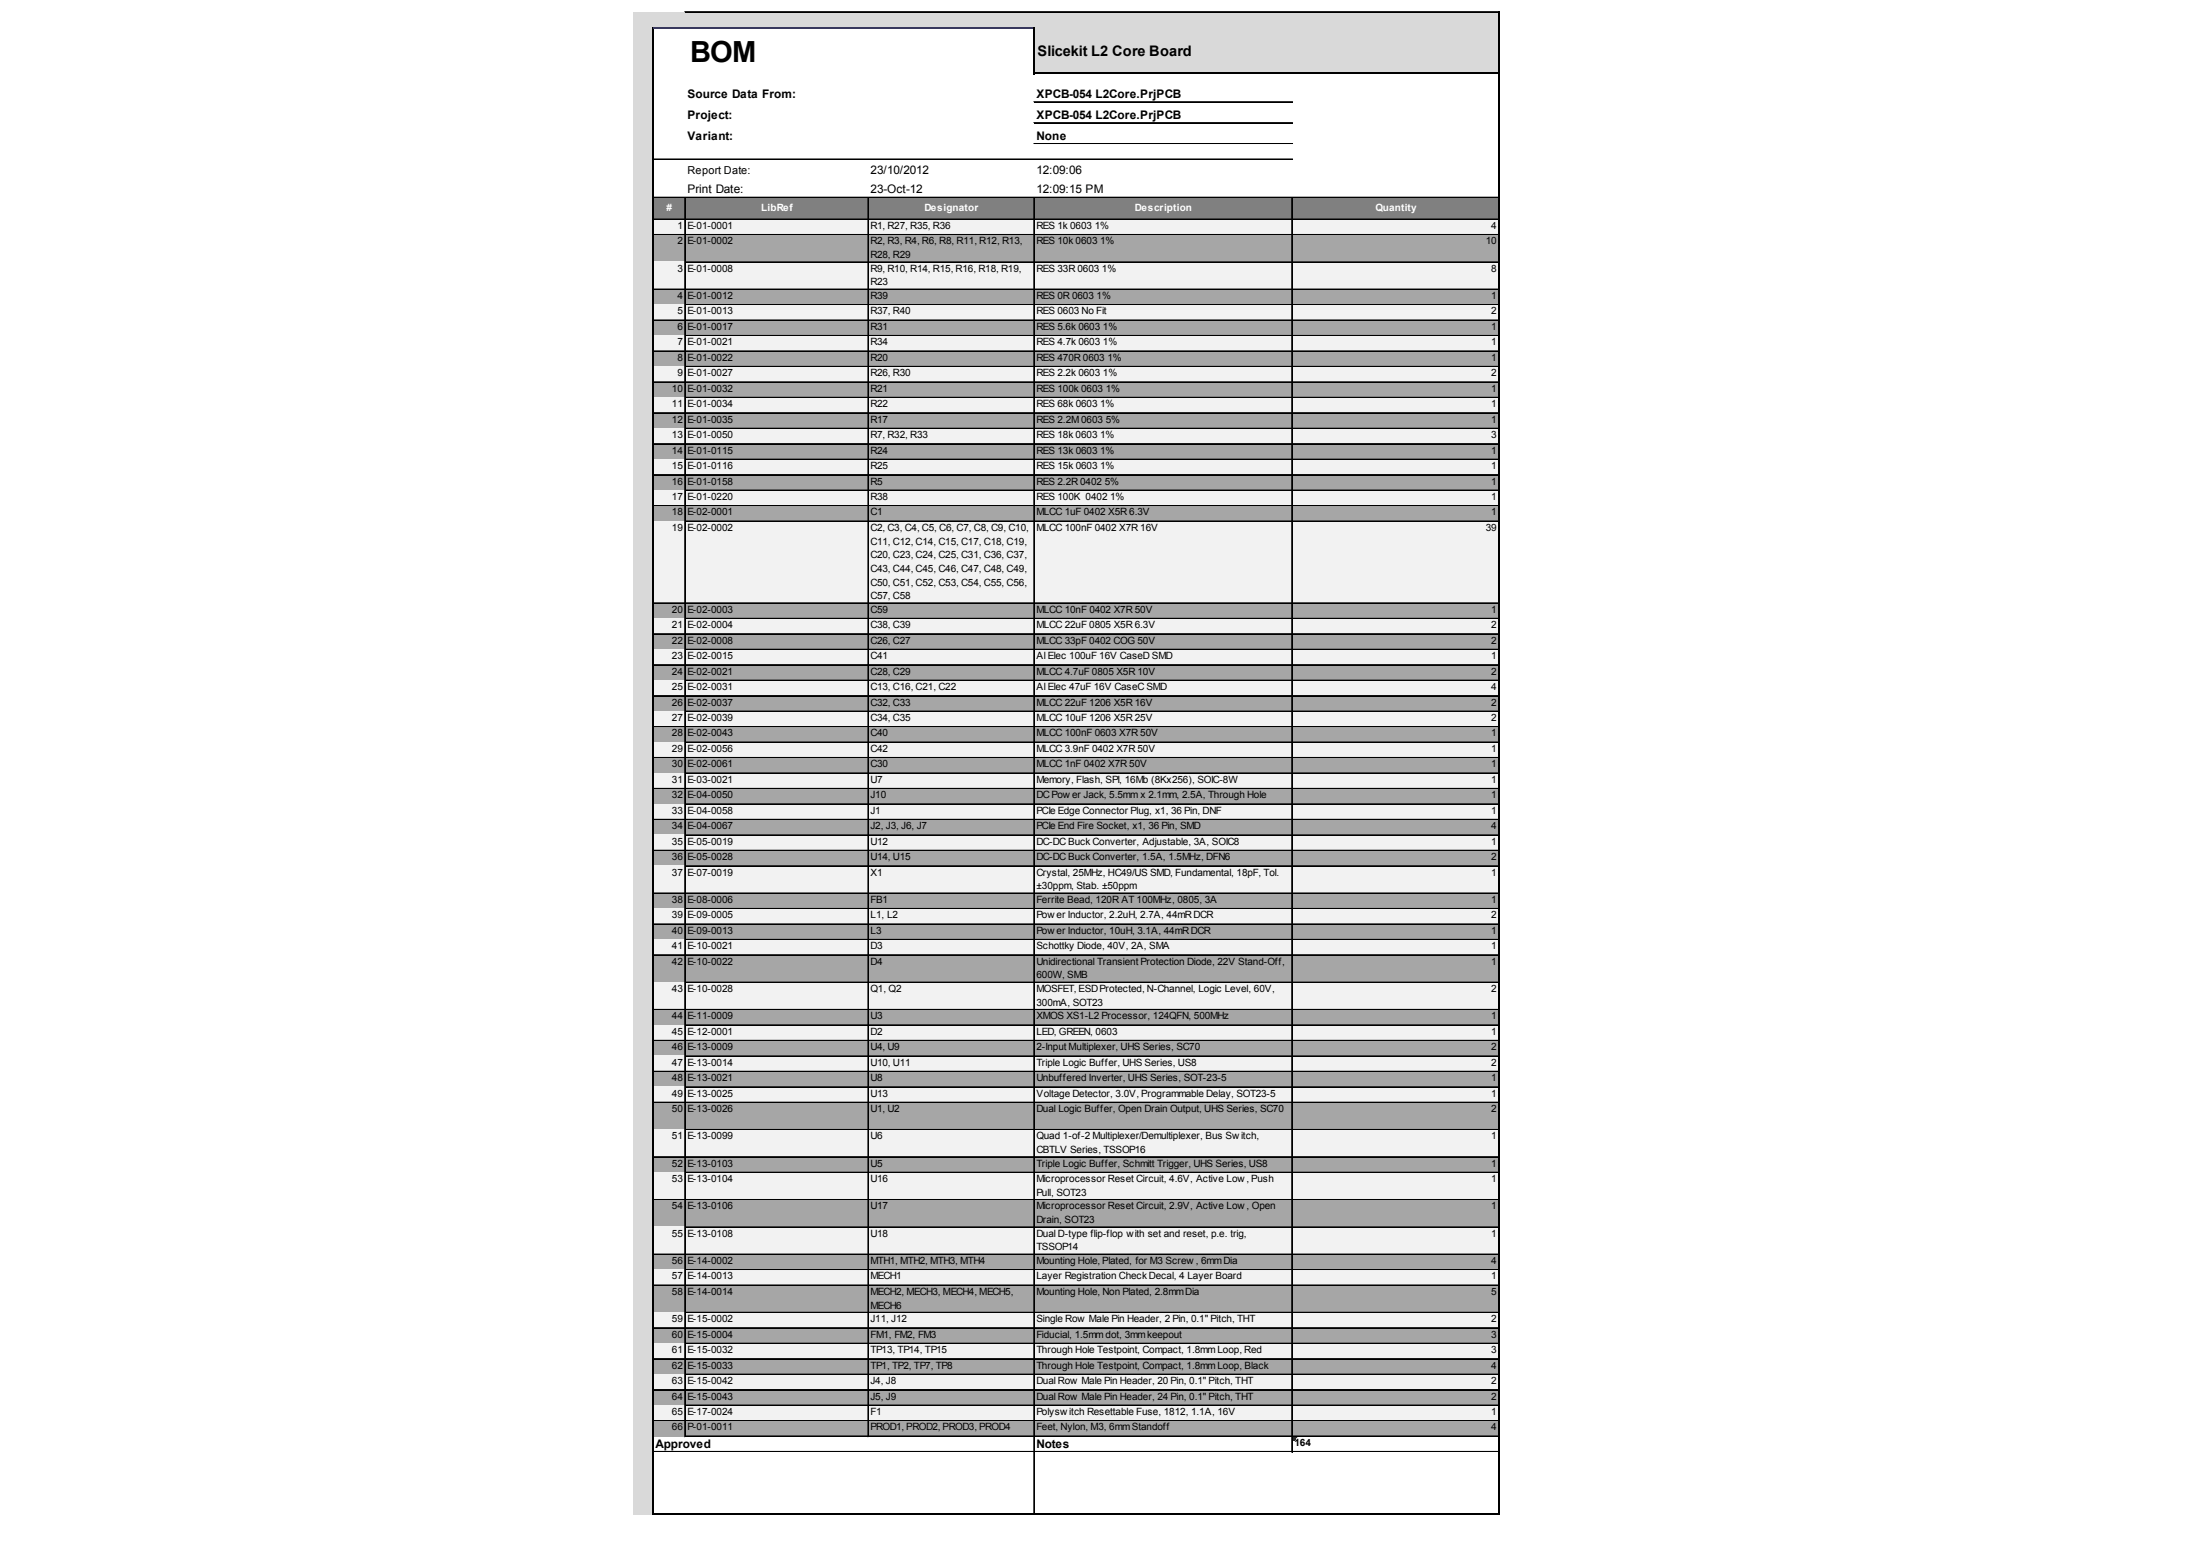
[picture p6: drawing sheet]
<svg xmlns="http://www.w3.org/2000/svg" width="287mm" height="202mm" viewBox="0 0 287 202" stroke-linecap="round" stroke-linejoin="round" font-family="sans-serif">
<defs><g id="words">
<text font-size="3.8" x="90" y="8">BOM</text>
<text font-size="1.9" x="135.3" y="7.3">Slicekit L2 Core Board</text>
<g font-size="1.5">
<text x="89.7" y="12.8">Source Data From:</text>
<text x="89.7" y="15.5">Project:</text>
<text x="135.2" y="12.8">XPCB-054 L2Core.PrjPCB</text>
<text x="135.2" y="15.5">XPCB-054 L2Core.PrjPCB</text>
<text x="89.7" y="18.2">Variant:</text>
<text x="113.6" y="22.7">23/10/2012</text>
<text x="135.2" y="18.2">None</text>
<text x="135.2" y="22.7">12:09:06</text>
<text x="89.7" y="25.2">Print Date:</text>
<text x="113.6" y="25.2">23-Oct-12</text>
<text x="135.2" y="25.2">12:09:15 PM</text>
<text x="85.5" y="188.8">Approved</text>
<text x="135.2" y="188.8">Notes</text>
</g>
<text font-size="1.4" x="89.7" y="22.7">Report Date:</text>
<g font-size="1.3" fill="#fff">
<text x="86.9" y="27.5">#</text>
<text x="99.3" y="27.5">LibRef</text>
<text x="120.6" y="27.5">Designator</text>
<text x="148" y="27.5">Description</text>
<text x="179.4" y="27.5">Quantity</text>
</g>
<g font-size="1.3">
<text x="88.4" y="29.9">1</text>
<text x="89.7" y="29.9">E-01-0001</text>
<text x="113.6" y="29.9">R1, R27, R35, R36</text>
<text x="135.2" y="29.9">RES 1k 0603</text>
<text x="142.8" y="29.9">1%</text>
<text x="194.5" y="29.9">4</text>
<text x="88.4" y="31.9">2</text>
<text x="88.4" y="35.4">3</text>
<text x="89.7" y="31.9">E-01-0002</text>
<text x="89.7" y="35.4">E-01-0008</text>
<text x="113.6" y="31.9">R2, R3, R4, R6, R8, R11, R12, R13,</text>
<text x="113.6" y="33.7">R28, R29</text>
<text x="113.6" y="35.4">R9, R10, R14, R15, R16, R18, R19,</text>
<text x="135.2" y="31.9">RES 10k 0603</text>
<text x="135.2" y="35.4">RES 33R 0603</text>
<text x="143.5" y="31.9">1%</text>
<text x="143.7" y="35.4">1%</text>
<text x="193.8" y="31.9">10</text>
<text x="194.5" y="35.4">8</text>
<text x="88.4" y="39">4</text>
<text x="88.4" y="41">5</text>
<text x="89.7" y="39">E-01-0012</text>
<text x="89.7" y="41">E-01-0013</text>
<text x="113.6" y="37.2">R23</text>
<text x="113.6" y="39">R39</text>
<text x="113.6" y="41">R37, R40</text>
<text x="135.2" y="39">RES 0R 0603</text>
<text x="135.2" y="41">RES 0603 No Fit</text>
<text x="143" y="39">1%</text>
<text x="194.5" y="39">1</text>
<text x="194.5" y="41">2</text>
<text x="88.4" y="43">6</text>
<text x="88.4" y="45">7</text>
<text x="88.4" y="47.1">8</text>
<text x="89.7" y="43">E-01-0017</text>
<text x="89.7" y="45">E-01-0021</text>
<text x="89.7" y="47.1">E-01-0022</text>
<text x="113.6" y="43">R31</text>
<text x="113.6" y="45">R34</text>
<text x="113.6" y="47.1">R20</text>
<text x="135.2" y="43">RES 5.6k 0603</text>
<text x="135.2" y="45">RES 4.7k 0603</text>
<text x="135.2" y="47.1">RES 470R 0603</text>
<text x="143.8" y="43">1%</text>
<text x="143.9" y="45">1%</text>
<text x="144.5" y="47.1">1%</text>
<text x="194.5" y="43">1</text>
<text x="194.5" y="45">1</text>
<text x="194.5" y="47.1">1</text>
<text x="87.6" y="51.1">10</text>
<text x="87.6" y="53.1">11</text>
<text x="88.4" y="49.1">9</text>
<text x="89.7" y="49.1">E-01-0027</text>
<text x="89.7" y="51.1">E-01-0032</text>
<text x="89.7" y="53.1">E-01-0034</text>
<text x="113.6" y="49.1">R26, R30</text>
<text x="113.6" y="51.1">R21</text>
<text x="113.6" y="53.1">R22</text>
<text x="135.2" y="49.1">RES 2.2k 0603</text>
<text x="135.2" y="51.1">RES 100k 0603</text>
<text x="135.2" y="53.1">RES 68k 0603</text>
<text x="143.5" y="53.1">1%</text>
<text x="143.8" y="49.1">1%</text>
<text x="144.2" y="51.1">1%</text>
<text x="194.5" y="49.1">2</text>
<text x="194.5" y="51.1">1</text>
<text x="194.5" y="53.1">1</text>
<text x="87.6" y="55.1">12</text>
<text x="87.6" y="57.1">13</text>
<text x="87.6" y="59.2">14</text>
<text x="89.7" y="55.1">E-01-0035</text>
<text x="89.7" y="57.1">E-01-0050</text>
<text x="89.7" y="59.2">E-01-0115</text>
<text x="113.6" y="55.1">R17</text>
<text x="113.6" y="57.1">R7, R32, R33</text>
<text x="113.6" y="59.2">R24</text>
<text x="135.2" y="55.1">RES 2.2M 0603</text>
<text x="135.2" y="57.1">RES 18k 0603</text>
<text x="135.2" y="59.2">RES 13k 0603</text>
<text x="143.5" y="57.1">1%</text>
<text x="143.5" y="59.2">1%</text>
<text x="144.2" y="55.1">5%</text>
<text x="194.5" y="55.1">1</text>
<text x="194.5" y="57.1">3</text>
<text x="194.5" y="59.2">1</text>
<text x="87.6" y="61.2">15</text>
<text x="87.6" y="63.2">16</text>
<text x="87.6" y="65.2">17</text>
<text x="89.7" y="61.2">E-01-0116</text>
<text x="89.7" y="63.2">E-01-0158</text>
<text x="89.7" y="65.2">E-01-0220</text>
<text x="113.6" y="61.2">R25</text>
<text x="113.6" y="63.2">R5</text>
<text x="113.6" y="65.2">R38</text>
<text x="135.2" y="61.2">RES 15k 0603</text>
<text x="135.2" y="63.2">RES 2.2R 0402</text>
<text x="135.2" y="65.2">RES 100K 0402</text>
<text x="143.5" y="61.2">1%</text>
<text x="144.1" y="63.2">5%</text>
<text x="144.8" y="65.2">1%</text>
<text x="194.5" y="61.2">1</text>
<text x="194.5" y="63.2">1</text>
<text x="194.5" y="65.2">1</text>
<text x="87.6" y="67.2">18</text>
<text x="87.6" y="69.2">19</text>
<text x="89.7" y="67.2">E-02-0001</text>
<text x="89.7" y="69.2">E-02-0002</text>
<text x="113.6" y="67.2">C1</text>
<text x="113.6" y="69.2">C2, C3, C4, C5, C6, C7, C8, C9, C10,</text>
<text x="113.6" y="71">C11, C12, C14, C15, C17, C18, C19,</text>
<text x="135.2" y="67.2">MLCC 1uF 0402 X5R 6.3V</text>
<text x="135.2" y="69.2">MLCC 100nF 0402 X7R 16V</text>
<text x="193.8" y="69.2">39</text>
<text x="194.5" y="67.2">1</text>
<text x="113.6" y="72.8">C20, C23, C24, C25, C31, C36, C37,</text>
<text x="113.6" y="74.6">C43, C44, C45, C46, C47, C48, C49,</text>
<text x="113.6" y="76.4">C50, C51, C52, C53, C54, C55, C56,</text>
<text x="87.6" y="79.9">20</text>
<text x="87.6" y="81.9">21</text>
<text x="87.6" y="84">22</text>
<text x="89.7" y="79.9">E-02-0003</text>
<text x="89.7" y="81.9">E-02-0004</text>
<text x="89.7" y="84">E-02-0008</text>
<text x="113.6" y="78.1">C57, C58</text>
<text x="113.6" y="79.9">C59</text>
<text x="113.6" y="81.9">C38, C39</text>
<text x="113.6" y="84">C26, C27</text>
<text x="135.2" y="79.9">MLCC 10nF 0402 X7R 50V</text>
<text x="135.2" y="81.9">MLCC 22uF 0805 X5R 6.3V</text>
<text x="135.2" y="84">MLCC 33pF 0402 COG 50V</text>
<text x="194.5" y="79.9">1</text>
<text x="194.5" y="81.9">2</text>
<text x="194.5" y="84">2</text>
<text x="87.6" y="86">23</text>
<text x="87.6" y="88">24</text>
<text x="87.6" y="90">25</text>
<text x="89.7" y="86">E-02-0015</text>
<text x="89.7" y="88">E-02-0021</text>
<text x="89.7" y="90">E-02-0031</text>
<text x="113.6" y="86">C41</text>
<text x="113.6" y="88">C28, C29</text>
<text x="113.6" y="90">C13, C16, C21, C22</text>
<text x="135.2" y="86">Al Elec 100uF 16V CaseD SMD</text>
<text x="135.2" y="88">MLCC 4.7uF 0805 X5R 10V</text>
<text x="135.2" y="90">Al Elec 47uF 16V CaseC SMD</text>
<text x="194.5" y="86">1</text>
<text x="194.5" y="88">2</text>
<text x="194.5" y="90">4</text>
<text x="87.6" y="92">26</text>
<text x="87.6" y="94">27</text>
<text x="89.7" y="92">E-02-0037</text>
<text x="89.7" y="94">E-02-0039</text>
<text x="113.6" y="92">C32, C33</text>
<text x="113.6" y="94">C34, C35</text>
<text x="135.2" y="92">MLCC 22uF 1206 X5R 16V</text>
<text x="135.2" y="94">MLCC 10uF 1206 X5R 25V</text>
<text x="194.5" y="92">2</text>
<text x="194.5" y="94">2</text>
<text x="87.6" y="96">28</text>
<text x="87.6" y="98.1">29</text>
<text x="87.6" y="100.1">30</text>
<text x="89.7" y="96">E-02-0043</text>
<text x="89.7" y="98.1">E-02-0056</text>
<text x="89.7" y="100.1">E-02-0061</text>
<text x="113.6" y="96">C40</text>
<text x="113.6" y="98.1">C42</text>
<text x="113.6" y="100.1">C30</text>
<text x="135.2" y="96">MLCC 100nF 0603 X7R 50V</text>
<text x="135.2" y="98.1">MLCC 3.9nF 0402 X7R 50V</text>
<text x="135.2" y="100.1">MLCC 1nF 0402 X7R 50V</text>
<text x="194.5" y="96">1</text>
<text x="194.5" y="98.1">1</text>
<text x="194.5" y="100.1">1</text>
<text x="87.6" y="102.1">31</text>
<text x="87.6" y="104.1">32</text>
<text x="87.6" y="106.1">33</text>
<text x="89.7" y="102.1">E-03-0021</text>
<text x="89.7" y="104.1">E-04-0050</text>
<text x="89.7" y="106.1">E-04-0058</text>
<text x="113.6" y="102.1">U7</text>
<text x="113.6" y="104.1">J10</text>
<text x="113.6" y="106.1">J1</text>
<text x="135.2" y="102.1">Memory, Flash, SPI, 16Mb (8Kx256), SOIC-8W</text>
<text x="135.2" y="104.1">DCPow er Jack, 5.5mm x 2.1mm, 2.5A, Through Hole</text>
<text x="135.2" y="106.1">PCIe Edge Connector Plug, x1, 36 Pin, DNF</text>
<text x="194.5" y="102.1">1</text>
<text x="194.5" y="104.1">1</text>
<text x="194.5" y="106.1">1</text>
<text x="87.6" y="108.1">34</text>
<text x="87.6" y="110.2">35</text>
<text x="87.6" y="112.2">36</text>
<text x="89.7" y="108.1">E-04-0067</text>
<text x="89.7" y="110.2">E-05-0019</text>
<text x="89.7" y="112.2">E-05-0028</text>
<text x="113.6" y="108.1">J2, J3, J6, J7</text>
<text x="113.6" y="110.2">U12</text>
<text x="113.6" y="112.2">U14, U15</text>
<text x="135.2" y="108.1">PCIe End Fire Socket, x1, 36 Pin, SMD</text>
<text x="135.2" y="110.2">DC-DC Buck Converter, Adjustable, 3A, SOIC8</text>
<text x="135.2" y="112.2">DC-DC Buck Converter, 1.5A, 1.5MHz, DFN6</text>
<text x="194.5" y="108.1">4</text>
<text x="194.5" y="110.2">1</text>
<text x="194.5" y="112.2">2</text>
<text x="87.6" y="114.2">37</text>
<text x="87.6" y="117.8">38</text>
<text x="87.6" y="119.8">39</text>
<text x="89.7" y="114.2">E-07-0019</text>
<text x="89.7" y="117.8">E-08-0006</text>
<text x="89.7" y="119.8">E-09-0005</text>
<text x="113.6" y="114.2">X1</text>
<text x="113.6" y="117.8">FB1</text>
<text x="113.6" y="119.8">L1, L2</text>
<text x="135.2" y="114.2">Crystal, 25MHz, HC49/US SMD, Fundamental, 18pF, Tol.</text>
<text x="135.2" y="116">±30ppm, Stab. ±50ppm</text>
<text x="135.2" y="117.8">Ferrite Bead, 120R AT 100MHz, 0805, 3A</text>
<text x="135.2" y="119.8">Pow er Inductor, 2.2uH, 2.7A, 44mRDCR</text>
<text x="194.5" y="114.2">1</text>
<text x="194.5" y="117.8">1</text>
<text x="194.5" y="119.8">2</text>
<text x="87.6" y="121.8">40</text>
<text x="87.6" y="123.8">41</text>
<text x="87.6" y="125.8">42</text>
<text x="89.7" y="121.8">E-09-0013</text>
<text x="89.7" y="123.8">E-10-0021</text>
<text x="89.7" y="125.8">E-10-0022</text>
<text x="113.6" y="121.8">L3</text>
<text x="113.6" y="123.8">D3</text>
<text x="113.6" y="125.8">D4</text>
<text x="135.2" y="121.8">Pow er Inductor, 10uH, 3.1A, 44mRDCR</text>
<text x="135.2" y="123.8">Schottky Diode, 40V, 2A, SMA</text>
<text x="135.2" y="125.8">Unidirectional Transient Protection Diode, 22V Stand-Off,</text>
<text x="194.5" y="121.8">1</text>
<text x="194.5" y="123.8">1</text>
<text x="194.5" y="125.8">1</text>
<text x="87.6" y="129.4">43</text>
<text x="89.7" y="129.4">E-10-0028</text>
<text x="113.6" y="129.4">Q1, Q2</text>
<text x="135.2" y="127.6">600W, SMB</text>
<text x="135.2" y="129.4">MOSFET, ESDProtected, N-Channel, Logic Level, 60V,</text>
<text x="135.2" y="131.2">300mA, SOT23</text>
<text x="194.5" y="129.4">2</text>
<text x="87.6" y="132.9">44</text>
<text x="87.6" y="135">45</text>
<text x="87.6" y="137">46</text>
<text x="89.7" y="132.9">E-11-0009</text>
<text x="89.7" y="135">E-12-0001</text>
<text x="89.7" y="137">E-13-0009</text>
<text x="113.6" y="132.9">U3</text>
<text x="113.6" y="135">D2</text>
<text x="113.6" y="137">U4, U9</text>
<text x="135.2" y="132.9">XMOS XS1-L2 Processor, 124QFN, 500MHz</text>
<text x="135.2" y="135">LED, GREEN, 0603</text>
<text x="135.2" y="137">2-Input Multiplexer, UHS Series, SC70</text>
<text x="194.5" y="132.9">1</text>
<text x="194.5" y="135">1</text>
<text x="194.5" y="137">2</text>
<text x="87.6" y="139">47</text>
<text x="87.6" y="141">48</text>
<text x="87.6" y="143">49</text>
<text x="89.7" y="139">E-13-0014</text>
<text x="89.7" y="141">E-13-0021</text>
<text x="89.7" y="143">E-13-0025</text>
<text x="113.6" y="139">U10, U11</text>
<text x="113.6" y="141">U8</text>
<text x="113.6" y="143">U13</text>
<text x="135.2" y="139">Triple Logic Buffer, UHS Series, US8</text>
<text x="135.2" y="141">Unbuffered Inverter, UHS Series, SOT-23-5</text>
<text x="135.2" y="143">Voltage Detector, 3.0V, Programmable Delay, SOT23-5</text>
<text x="194.5" y="139">2</text>
<text x="194.5" y="141">1</text>
<text x="194.5" y="143">1</text>
<text x="87.6" y="145">50</text>
<text x="87.6" y="148.6">51</text>
<text x="89.7" y="145">E-13-0026</text>
<text x="89.7" y="148.6">E-13-0099</text>
<text x="113.6" y="145">U1, U2</text>
<text x="113.6" y="148.6">U6</text>
<text x="135.2" y="145">Dual Logic Buffer, Open Drain Output, UHS Series, SC70</text>
<text x="135.2" y="148.6">Quad 1-of-2 Multiplexer/Demultiplexer, Bus Sw itch,</text>
<text x="194.5" y="145">2</text>
<text x="194.5" y="148.6">1</text>
<text x="87.6" y="152.2">52</text>
<text x="87.6" y="154.2">53</text>
<text x="89.7" y="152.2">E-13-0103</text>
<text x="89.7" y="154.2">E-13-0104</text>
<text x="113.6" y="152.2">U5</text>
<text x="113.6" y="154.2">U16</text>
<text x="135.2" y="150.4">CBTLV Series, TSSOP16</text>
<text x="135.2" y="152.2">Triple Logic Buffer, Schmitt Trigger, UHS Series, US8</text>
<text x="135.2" y="154.2">Microprocessor Reset Circuit, 4.6V, Active Low , Push</text>
<text x="135.2" y="155.9">Pull, SOT23</text>
<text x="194.5" y="152.2">1</text>
<text x="194.5" y="154.2">1</text>
<text x="87.6" y="157.7">54</text>
<text x="87.6" y="161.3">55</text>
<text x="89.7" y="157.7">E-13-0106</text>
<text x="89.7" y="161.3">E-13-0108</text>
<text x="113.6" y="157.7">U17</text>
<text x="113.6" y="161.3">U18</text>
<text x="135.2" y="157.7">Microprocessor Reset Circuit, 2.9V, Active Low , Open</text>
<text x="135.2" y="159.5">Drain, SOT23</text>
<text x="135.2" y="161.3">Dual D-type flip-flop with set and reset, p.e. trig,</text>
<text x="194.5" y="157.7">1</text>
<text x="194.5" y="161.3">1</text>
<text x="87.6" y="164.8">56</text>
<text x="87.6" y="166.9">57</text>
<text x="89.7" y="164.8">E-14-0002</text>
<text x="89.7" y="166.9">E-14-0013</text>
<text x="113.6" y="164.8">MTH1, MTH2, MTH3, MTH4</text>
<text x="113.6" y="166.9">MECH1</text>
<text x="135.2" y="163.1">TSSOP14</text>
<text x="135.2" y="164.8">Mounting Hole, Plated, for M3 Screw , 6mmDia</text>
<text x="135.2" y="166.9">Layer Registration Check Decal, 4 Layer Board</text>
<text x="194.5" y="164.8">4</text>
<text x="194.5" y="166.9">1</text>
<text x="87.6" y="168.9">58</text>
<text x="87.6" y="172.4">59</text>
<text x="89.7" y="168.9">E-14-0014</text>
<text x="89.7" y="172.4">E-15-0002</text>
<text x="113.6" y="168.9">MECH2, MECH3, MECH4, MECH5,</text>
<text x="113.6" y="170.7">MECH6</text>
<text x="113.6" y="172.4">J11, J12</text>
<text x="135.2" y="168.9">Mounting Hole, Non Plated, 2.8mmDia</text>
<text x="135.2" y="172.4">Single Row Male Pin Header, 2 Pin, 0.1&quot; Pitch, THT</text>
<text x="194.5" y="168.9">5</text>
<text x="194.5" y="172.4">2</text>
<text x="87.6" y="174.5">60</text>
<text x="87.6" y="176.5">61</text>
<text x="87.6" y="178.5">62</text>
<text x="89.7" y="174.5">E-15-0004</text>
<text x="89.7" y="176.5">E-15-0032</text>
<text x="89.7" y="178.5">E-15-0033</text>
<text x="113.6" y="174.5">FM1, FM2, FM3</text>
<text x="113.6" y="176.5">TP13, TP14, TP15</text>
<text x="113.6" y="178.5">TP1, TP2, TP7, TP8</text>
<text x="135.2" y="174.5">Fiducial, 1.5mmdot, 3mmkeepout</text>
<text x="135.2" y="176.5">Through Hole Testpoint, Compact, 1.8mmLoop, Red</text>
<text x="135.2" y="178.5">Through Hole Testpoint, Compact, 1.8mmLoop, Black</text>
<text x="194.5" y="174.5">3</text>
<text x="194.5" y="176.5">3</text>
<text x="194.5" y="178.5">4</text>
<text x="87.6" y="180.5">63</text>
<text x="87.6" y="182.5">64</text>
<text x="87.6" y="184.5">65</text>
<text x="89.7" y="180.5">E-15-0042</text>
<text x="89.7" y="182.5">E-15-0043</text>
<text x="89.7" y="184.5">E-17-0024</text>
<text x="113.6" y="180.5">J4, J8</text>
<text x="113.6" y="182.5">J5, J9</text>
<text x="113.6" y="184.5">F1</text>
<text x="135.2" y="180.5">Dual Row Male Pin Header, 20 Pin, 0.1&quot; Pitch, THT</text>
<text x="135.2" y="182.5">Dual Row Male Pin Header, 24 Pin, 0.1&quot; Pitch, THT</text>
<text x="135.2" y="184.5">Polysw itch Resettable Fuse, 1812, 1.1A, 16V</text>
<text x="194.5" y="180.5">2</text>
<text x="194.5" y="182.5">2</text>
<text x="194.5" y="184.5">1</text>
<text x="87.6" y="186.6">66</text>
<text x="89.7" y="186.6">P-01-0011</text>
<text x="113.6" y="186.6">PROD1, PROD2, PROD3, PROD4</text>
<text x="135.2" y="186.6">Feet, Nylon, M3, 6mmStandoff</text>
<text x="168.8" y="188.6">164</text>
<text x="194.5" y="186.6">4</text>
</g>
</g></defs>
<g fill="#d9d9d9">
<path d="M82.6 1.6h113v2.2h-113z"/>
<path d="M82.6 3.7h2.7v6h-2.7z"/>
</g>
<path d="M85.1 3.7h49.9v6h-49.9z" fill="#fff"/>
<g fill="#d9d9d9">
<path d="M134.8 3.7h60.8v6h-60.8z"/>
<path d="M82.6 9.6h2.7v16.2h-2.7z"/>
</g>
<path d="M85.1 9.6h110.5v16.2h-110.5z" fill="#fff"/>
<path d="M82.6 25.7h2.7v3h-2.7z" fill="#d9d9d9"/>
<path d="M85.1 25.7h110.5v3h-110.5z" fill="#808080"/>
<path d="M82.6 28.6h2.7v2.1h-2.7z" fill="#d9d9d9"/>
<path d="M85.1 28.6h110.5v2.1h-110.5z" fill="#f2f2f2"/>
<path d="M82.6 30.6h2.7v3.7h-2.7z" fill="#d9d9d9"/>
<path d="M85.1 30.6h110.5v3.7h-110.5z" fill="#a6a6a6"/>
<path d="M82.6 34.1h2.7v3.7h-2.7z" fill="#d9d9d9"/>
<path d="M85.1 34.1h110.5v3.7h-110.5z" fill="#f2f2f2"/>
<path d="M82.6 37.7h2.7v2.1h-2.7z" fill="#d9d9d9"/>
<path d="M85.1 37.7h110.5v2.1h-110.5z" fill="#a6a6a6"/>
<path d="M82.6 39.7h2.7v2.1h-2.7z" fill="#d9d9d9"/>
<path d="M85.1 39.7h110.5v2.1h-110.5z" fill="#f2f2f2"/>
<path d="M82.6 41.7h2.7v2.2h-2.7z" fill="#d9d9d9"/>
<path d="M85.1 41.7h110.5v2.2h-110.5z" fill="#a6a6a6"/>
<path d="M82.6 43.7h2.7v2.2h-2.7z" fill="#d9d9d9"/>
<path d="M85.1 43.7h110.5v2.2h-110.5z" fill="#f2f2f2"/>
<path d="M82.6 45.8h2.7v2.1h-2.7z" fill="#d9d9d9"/>
<path d="M85.1 45.8h110.5v2.1h-110.5z" fill="#a6a6a6"/>
<path d="M82.6 47.8h2.7v2.1h-2.7z" fill="#d9d9d9"/>
<path d="M85.1 47.8h110.5v2.1h-110.5z" fill="#f2f2f2"/>
<path d="M82.6 49.8h2.7v2.1h-2.7z" fill="#d9d9d9"/>
<path d="M85.1 49.8h110.5v2.1h-110.5z" fill="#a6a6a6"/>
<path d="M82.6 51.8h2.7v2.1h-2.7z" fill="#d9d9d9"/>
<path d="M85.1 51.8h110.5v2.1h-110.5z" fill="#f2f2f2"/>
<path d="M82.6 53.8h2.7v2.2h-2.7z" fill="#d9d9d9"/>
<path d="M85.1 53.8h110.5v2.2h-110.5z" fill="#a6a6a6"/>
<path d="M82.6 55.8h2.7v2.2h-2.7z" fill="#d9d9d9"/>
<path d="M85.1 55.8h110.5v2.2h-110.5z" fill="#f2f2f2"/>
<path d="M82.6 57.9h2.7v2.1h-2.7z" fill="#d9d9d9"/>
<path d="M85.1 57.9h110.5v2.1h-110.5z" fill="#a6a6a6"/>
<path d="M82.6 59.9h2.7v2.1h-2.7z" fill="#d9d9d9"/>
<path d="M85.1 59.9h110.5v2.1h-110.5z" fill="#f2f2f2"/>
<path d="M82.6 61.9h2.7v2.1h-2.7z" fill="#d9d9d9"/>
<path d="M85.1 61.9h110.5v2.1h-110.5z" fill="#a6a6a6"/>
<path d="M82.6 63.9h2.7v2.1h-2.7z" fill="#d9d9d9"/>
<path d="M85.1 63.9h110.5v2.1h-110.5z" fill="#f2f2f2"/>
<path d="M82.6 65.9h2.7v2.2h-2.7z" fill="#d9d9d9"/>
<path d="M85.1 65.9h110.5v2.2h-110.5z" fill="#a6a6a6"/>
<path d="M82.6 67.9h2.7v10.8h-2.7z" fill="#d9d9d9"/>
<path d="M85.1 67.9h110.5v10.8h-110.5z" fill="#f2f2f2"/>
<path d="M82.6 78.6h2.7v2.2h-2.7z" fill="#d9d9d9"/>
<path d="M85.1 78.6h110.5v2.2h-110.5z" fill="#a6a6a6"/>
<path d="M82.6 80.6h2.7v2.2h-2.7z" fill="#d9d9d9"/>
<path d="M85.1 80.6h110.5v2.2h-110.5z" fill="#f2f2f2"/>
<path d="M82.6 82.7h2.7v2.1h-2.7z" fill="#d9d9d9"/>
<path d="M85.1 82.7h110.5v2.1h-110.5z" fill="#a6a6a6"/>
<path d="M82.6 84.7h2.7v2.1h-2.7z" fill="#d9d9d9"/>
<path d="M85.1 84.7h110.5v2.1h-110.5z" fill="#f2f2f2"/>
<path d="M82.6 86.7h2.7v2.1h-2.7z" fill="#d9d9d9"/>
<path d="M85.1 86.7h110.5v2.1h-110.5z" fill="#a6a6a6"/>
<path d="M82.6 88.7h2.7v2.1h-2.7z" fill="#d9d9d9"/>
<path d="M85.1 88.7h110.5v2.1h-110.5z" fill="#f2f2f2"/>
<path d="M82.6 90.7h2.7v2.2h-2.7z" fill="#d9d9d9"/>
<path d="M85.1 90.7h110.5v2.2h-110.5z" fill="#a6a6a6"/>
<path d="M82.6 92.7h2.7v2.2h-2.7z" fill="#d9d9d9"/>
<path d="M85.1 92.7h110.5v2.2h-110.5z" fill="#f2f2f2"/>
<path d="M82.6 94.7h2.7v2.2h-2.7z" fill="#d9d9d9"/>
<path d="M85.1 94.7h110.5v2.2h-110.5z" fill="#a6a6a6"/>
<path d="M82.6 96.8h2.7v2.1h-2.7z" fill="#d9d9d9"/>
<path d="M85.1 96.8h110.5v2.1h-110.5z" fill="#f2f2f2"/>
<path d="M82.6 98.8h2.7v2.1h-2.7z" fill="#d9d9d9"/>
<path d="M85.1 98.8h110.5v2.1h-110.5z" fill="#a6a6a6"/>
<path d="M82.6 100.8h2.7v2.1h-2.7z" fill="#d9d9d9"/>
<path d="M85.1 100.8h110.5v2.1h-110.5z" fill="#f2f2f2"/>
<path d="M82.6 102.8h2.7v2.2h-2.7z" fill="#d9d9d9"/>
<path d="M85.1 102.8h110.5v2.2h-110.5z" fill="#a6a6a6"/>
<path d="M82.6 104.8h2.7v2.2h-2.7z" fill="#d9d9d9"/>
<path d="M85.1 104.8h110.5v2.2h-110.5z" fill="#f2f2f2"/>
<path d="M82.6 106.8h2.7v2.2h-2.7z" fill="#d9d9d9"/>
<path d="M85.1 106.8h110.5v2.2h-110.5z" fill="#a6a6a6"/>
<path d="M82.6 108.9h2.7v2.1h-2.7z" fill="#d9d9d9"/>
<path d="M85.1 108.9h110.5v2.1h-110.5z" fill="#f2f2f2"/>
<path d="M82.6 110.9h2.7v2.1h-2.7z" fill="#d9d9d9"/>
<path d="M85.1 110.9h110.5v2.1h-110.5z" fill="#a6a6a6"/>
<path d="M82.6 112.9h2.7v3.7h-2.7z" fill="#d9d9d9"/>
<path d="M85.1 112.9h110.5v3.7h-110.5z" fill="#f2f2f2"/>
<path d="M82.6 116.5h2.7v2.1h-2.7z" fill="#d9d9d9"/>
<path d="M85.1 116.5h110.5v2.1h-110.5z" fill="#a6a6a6"/>
<path d="M82.6 118.5h2.7v2.1h-2.7z" fill="#d9d9d9"/>
<path d="M85.1 118.5h110.5v2.1h-110.5z" fill="#f2f2f2"/>
<path d="M82.6 120.5h2.7v2.1h-2.7z" fill="#d9d9d9"/>
<path d="M85.1 120.5h110.5v2.1h-110.5z" fill="#a6a6a6"/>
<path d="M82.6 122.5h2.7v2.1h-2.7z" fill="#d9d9d9"/>
<path d="M85.1 122.5h110.5v2.1h-110.5z" fill="#f2f2f2"/>
<path d="M82.6 124.5h2.7v3.7h-2.7z" fill="#d9d9d9"/>
<path d="M85.1 124.5h110.5v3.7h-110.5z" fill="#a6a6a6"/>
<path d="M82.6 128.1h2.7v3.7h-2.7z" fill="#d9d9d9"/>
<path d="M85.1 128.1h110.5v3.7h-110.5z" fill="#f2f2f2"/>
<path d="M82.6 131.6h2.7v2.2h-2.7z" fill="#d9d9d9"/>
<path d="M85.1 131.6h110.5v2.2h-110.5z" fill="#a6a6a6"/>
<path d="M82.6 133.7h2.7v2.1h-2.7z" fill="#d9d9d9"/>
<path d="M85.1 133.7h110.5v2.1h-110.5z" fill="#f2f2f2"/>
<path d="M82.6 135.7h2.7v2.1h-2.7z" fill="#d9d9d9"/>
<path d="M85.1 135.7h110.5v2.1h-110.5z" fill="#a6a6a6"/>
<path d="M82.6 137.7h2.7v2.1h-2.7z" fill="#d9d9d9"/>
<path d="M85.1 137.7h110.5v2.1h-110.5z" fill="#f2f2f2"/>
<path d="M82.6 139.7h2.7v2.1h-2.7z" fill="#d9d9d9"/>
<path d="M85.1 139.7h110.5v2.1h-110.5z" fill="#a6a6a6"/>
<path d="M82.6 141.7h2.7v2.2h-2.7z" fill="#d9d9d9"/>
<path d="M85.1 141.7h110.5v2.2h-110.5z" fill="#f2f2f2"/>
<path d="M82.6 143.7h2.7v3.7h-2.7z" fill="#d9d9d9"/>
<path d="M85.1 143.7h110.5v3.7h-110.5z" fill="#a6a6a6"/>
<path d="M82.6 147.3h2.7v3.7h-2.7z" fill="#d9d9d9"/>
<path d="M85.1 147.3h110.5v3.7h-110.5z" fill="#f2f2f2"/>
<path d="M82.6 150.9h2.7v2.1h-2.7z" fill="#d9d9d9"/>
<path d="M85.1 150.9h110.5v2.1h-110.5z" fill="#a6a6a6"/>
<path d="M82.6 152.9h2.7v3.6h-2.7z" fill="#d9d9d9"/>
<path d="M85.1 152.9h110.5v3.6h-110.5z" fill="#f2f2f2"/>
<path d="M82.6 156.4h2.7v3.7h-2.7z" fill="#d9d9d9"/>
<path d="M85.1 156.4h110.5v3.7h-110.5z" fill="#a6a6a6"/>
<path d="M82.6 160h2.7v3.7h-2.7z" fill="#d9d9d9"/>
<path d="M85.1 160h110.5v3.7h-110.5z" fill="#f2f2f2"/>
<path d="M82.6 163.5h2.7v2.2h-2.7z" fill="#d9d9d9"/>
<path d="M85.1 163.5h110.5v2.2h-110.5z" fill="#a6a6a6"/>
<path d="M82.6 165.6h2.7v2.1h-2.7z" fill="#d9d9d9"/>
<path d="M85.1 165.6h110.5v2.1h-110.5z" fill="#f2f2f2"/>
<path d="M82.6 167.6h2.7v3.7h-2.7z" fill="#d9d9d9"/>
<path d="M85.1 167.6h110.5v3.7h-110.5z" fill="#a6a6a6"/>
<path d="M82.6 171.1h2.7v2.2h-2.7z" fill="#d9d9d9"/>
<path d="M85.1 171.1h110.5v2.2h-110.5z" fill="#f2f2f2"/>
<path d="M82.6 173.2h2.7v2.1h-2.7z" fill="#d9d9d9"/>
<path d="M85.1 173.2h110.5v2.1h-110.5z" fill="#a6a6a6"/>
<path d="M82.6 175.2h2.7v2.1h-2.7z" fill="#d9d9d9"/>
<path d="M85.1 175.2h110.5v2.1h-110.5z" fill="#f2f2f2"/>
<path d="M82.6 177.2h2.7v2.1h-2.7z" fill="#d9d9d9"/>
<path d="M85.1 177.2h110.5v2.1h-110.5z" fill="#a6a6a6"/>
<path d="M82.6 179.2h2.7v2.1h-2.7z" fill="#d9d9d9"/>
<path d="M85.1 179.2h110.5v2.1h-110.5z" fill="#f2f2f2"/>
<path d="M82.6 181.2h2.7v2.2h-2.7z" fill="#d9d9d9"/>
<path d="M85.1 181.2h110.5v2.2h-110.5z" fill="#a6a6a6"/>
<path d="M82.6 183.2h2.7v2.2h-2.7z" fill="#d9d9d9"/>
<path d="M85.1 183.2h110.5v2.2h-110.5z" fill="#f2f2f2"/>
<path d="M82.6 185.3h2.7v2.1h-2.7z" fill="#d9d9d9"/>
<path d="M85.1 185.3h110.5v2.1h-110.5z" fill="#a6a6a6"/>
<path d="M82.6 187.3h2.7v2.1h-2.7z" fill="#d9d9d9"/>
<path d="M168.5 187.3h27.1v2.1h-27.1z" fill="#fff"/>
<path d="M168.6 187.4h.6" fill="none" stroke="#008000" stroke-width=".13"/>
<path d="M168.6 187.4h.6v.1h-.6z" fill="#008000"/>
<path d="M168.6 187.5h.5" fill="none" stroke="#008000" stroke-width=".13"/>
<path d="M168.6 187.5h.5v.1h-.5z" fill="#008000"/>
<path d="M168.6 187.6h.4" fill="none" stroke="#008000" stroke-width=".13"/>
<path d="M168.6 187.6h.4v.1h-.4z" fill="#008000"/>
<path d="M168.6 187.7h.2" fill="none" stroke="#008000" stroke-width=".13"/>
<path d="M168.6 187.7h.2v.2h-.2z" fill="#008000"/>
<path d="M168.6 187.9h.1" fill="none" stroke="#008000" stroke-width=".13"/>
<path d="M168.6 187.9h.1v.1h-.1z" fill="#008000"/>
<path d="M82.6 189.3h2.7v8.3h-2.7z" fill="#d9d9d9"/>
<path d="M85.1 3.5v194.1M134.8 3.5v6.2M135 9.6h60.6M195.5 1.5v196.1M85.3 197.5h110.3" fill="none" stroke="#000" stroke-width=".24"/>
<g fill="none" stroke="#000" stroke-width=".13">
<path d="M89.3 1.5h106M89.3 1.6h106M134.8 13.3h33.8M134.8 16h33.8M134.8 18.7h33.8M134.8 18.8h33.8M85.3 30.6h4M85.3 37.7h4M85.3 37.8h4M85.3 20.7h83.3M85.3 20.8h83.3M85.3 25.7h110"/>
<path d="M85.3 25.8h110M85.3 28.6h110M89.3 25.8v161.6M89.4 25.8v161.6M89.4 30.6h23.8M89.4 34.1h23.8M89.4 34.2h23.8M89.4 37.7h23.8M89.4 37.8h23.8M89.4 39.7h23.8M89.4 39.8h23.8M113.2 25.8v161.6"/>
<path d="M113.3 25.8v161.6M113.3 30.6h21.5M113.3 34.1h21.5M113.3 34.2h21.5M113.3 37.7h21.5M113.3 37.8h21.5M113.3 39.7h21.5M113.3 39.8h21.5M134.8 25.8v171.6M134.9 25.8v171.6M135 30.6h33.5M135 34.1h33.5"/>
<path d="M135 34.2h33.5M135 37.7h33.5M135 37.8h33.5M135 39.7h33.5M135 39.8h33.5M168.5 25.8v163.6M168.6 30.6h26.7M168.6 34.1h26.7M168.6 34.2h26.7M168.6 37.7h26.7M168.6 37.8h26.7M168.6 39.7h26.7"/>
<path d="M168.6 39.8h26.7M85.3 41.7h4M85.3 41.8h4M85.3 45.8h4M85.3 49.8h4M85.3 49.9h4M85.3 53.8h4M85.3 53.9h4M85.3 57.9h4M89.4 41.7h23.8M89.4 41.8h23.8M89.4 43.7h23.8"/>
<path d="M89.4 43.8h23.8M89.4 45.8h23.8M89.4 47.8h23.8M89.4 49.8h23.8M89.4 49.9h23.8M89.4 51.8h23.8M89.4 51.9h23.8M89.4 53.8h23.8M89.4 53.9h23.8M89.4 55.8h23.8M89.4 55.9h23.8M89.4 57.9h23.8"/>
<path d="M89.4 59.9h23.8M113.3 41.7h21.5M113.3 41.8h21.5M113.3 43.7h21.5M113.3 43.8h21.5M113.3 45.8h21.5M113.3 47.8h21.5M113.3 49.8h21.5M113.3 49.9h21.5M113.3 51.8h21.5M113.3 51.9h21.5M113.3 53.8h21.5"/>
<path d="M113.3 53.9h21.5M113.3 55.8h21.5M113.3 55.9h21.5M113.3 57.9h21.5M113.3 59.9h21.5M135 41.7h33.5M135 41.8h33.5M135 43.7h33.5M135 43.8h33.5M135 45.8h33.5M135 47.8h33.5M135 49.8h33.5"/>
<path d="M135 49.9h33.5M135 51.8h33.5M135 51.9h33.5M135 53.8h33.5M135 53.9h33.5M135 55.8h33.5M135 55.9h33.5M135 57.9h33.5M135 59.9h33.5M168.6 41.7h26.7M168.6 41.8h26.7M168.6 43.7h26.7"/>
<path d="M168.6 43.8h26.7M168.6 45.8h26.7M168.6 47.8h26.7M168.6 49.8h26.7M168.6 49.9h26.7M168.6 51.8h26.7M168.6 51.9h26.7M168.6 53.8h26.7M168.6 53.9h26.7M168.6 55.8h26.7M168.6 55.9h26.7M168.6 57.9h26.7"/>
<path d="M168.6 59.9h26.7M85.3 61.9h4M85.3 62h4M85.3 65.9h4M85.3 66h4M85.3 78.6h4M85.3 78.7h4M89.4 61.9h23.8M89.4 62h23.8M89.4 63.9h23.8M89.4 64h23.8M89.4 65.9h23.8"/>
<path d="M89.4 66h23.8M89.4 67.9h23.8M89.4 68h23.8M89.4 78.6h23.8M89.4 78.7h23.8M113.3 61.9h21.5M113.3 62h21.5M113.3 63.9h21.5M113.3 64h21.5M113.3 65.9h21.5M113.3 66h21.5M113.3 67.9h21.5"/>
<path d="M113.3 68h21.5M113.3 78.6h21.5M113.3 78.7h21.5M135 61.9h33.5M135 62h33.5M135 63.9h33.5M135 64h33.5M135 65.9h33.5M135 66h33.5M135 67.9h33.5M135 68h33.5M135 78.6h33.5"/>
<path d="M135 78.7h33.5M168.6 61.9h26.7M168.6 62h26.7M168.6 63.9h26.7M168.6 64h26.7M168.6 65.9h26.7M168.6 66h26.7M168.6 67.9h26.7M168.6 68h26.7M168.6 78.6h26.7M168.6 78.7h26.7M85.3 82.7h4"/>
<path d="M85.3 86.7h4M85.3 90.7h4M85.3 90.8h4M85.3 94.7h4M85.3 94.8h4M85.3 98.8h4M89.4 80.6h23.8M89.4 80.7h23.8M89.4 82.7h23.8M89.4 84.7h23.8M89.4 86.7h23.8M89.4 88.7h23.8"/>
<path d="M89.4 88.8h23.8M89.4 90.7h23.8M89.4 90.8h23.8M89.4 92.7h23.8M89.4 92.8h23.8M89.4 94.7h23.8M89.4 94.8h23.8M89.4 96.8h23.8M89.4 98.8h23.8M113.3 80.6h21.5M113.3 80.7h21.5M113.3 82.7h21.5"/>
<path d="M113.3 84.7h21.5M113.3 86.7h21.5M113.3 88.7h21.5M113.3 88.8h21.5M113.3 90.7h21.5M113.3 90.8h21.5M113.3 92.7h21.5M113.3 92.8h21.5M113.3 94.7h21.5M113.3 94.8h21.5M113.3 96.8h21.5M113.3 98.8h21.5"/>
<path d="M135 80.6h33.5M135 80.7h33.5M135 82.7h33.5M135 84.7h33.5M135 86.7h33.5M135 88.7h33.5M135 88.8h33.5M135 90.7h33.5M135 90.8h33.5M135 92.7h33.5M135 92.8h33.5M135 94.7h33.5"/>
<path d="M135 94.8h33.5M135 96.8h33.5M135 98.8h33.5M168.6 80.6h26.7M168.6 80.7h26.7M168.6 82.7h26.7M168.6 84.7h26.7M168.6 86.7h26.7M168.6 88.7h26.7M168.6 88.8h26.7M168.6 90.7h26.7M168.6 90.8h26.7"/>
<path d="M168.6 92.7h26.7M168.6 92.8h26.7M168.6 94.7h26.7M168.6 94.8h26.7M168.6 96.8h26.7M168.6 98.8h26.7M85.3 102.8h4M85.3 102.9h4M85.3 106.8h4M85.3 106.9h4M85.3 110.9h4M85.3 116.5h4"/>
<path d="M89.4 100.8h23.8M89.4 100.9h23.8M89.4 102.8h23.8M89.4 102.9h23.8M89.4 104.8h23.8M89.4 104.9h23.8M89.4 106.8h23.8M89.4 106.9h23.8M89.4 108.9h23.8M89.4 110.9h23.8M89.4 112.9h23.8M89.4 113h23.8"/>
<path d="M89.4 116.5h23.8M89.4 118.5h23.8M113.3 100.8h21.5M113.3 100.9h21.5M113.3 102.8h21.5M113.3 102.9h21.5M113.3 104.8h21.5M113.3 104.9h21.5M113.3 106.8h21.5M113.3 106.9h21.5M113.3 108.9h21.5M113.3 110.9h21.5"/>
<path d="M113.3 112.9h21.5M113.3 113h21.5M113.3 116.5h21.5M113.3 118.5h21.5M135 100.8h33.5M135 100.9h33.5M135 102.8h33.5M135 102.9h33.5M135 104.8h33.5M135 104.9h33.5M135 106.8h33.5M135 106.9h33.5"/>
<path d="M135 108.9h33.5M135 110.9h33.5M135 112.9h33.5M135 113h33.5M135 116.5h33.5M135 118.5h33.5M168.6 100.8h26.7M168.6 100.9h26.7M168.6 102.8h26.7M168.6 102.9h26.7M168.6 104.8h26.7M168.6 104.9h26.7"/>
<path d="M168.6 106.8h26.7M168.6 106.9h26.7M168.6 108.9h26.7M168.6 110.9h26.7M168.6 112.9h26.7M168.6 113h26.7M168.6 116.5h26.7M168.6 118.5h26.7M85.3 120.5h4M85.3 124.5h4M85.3 124.6h4M85.3 131.6h4"/>
<path d="M85.3 131.7h4M85.3 135.7h4M85.3 139.7h4M85.3 139.8h4M89.4 120.5h23.8M89.4 122.5h23.8M89.4 122.6h23.8M89.4 124.5h23.8M89.4 124.6h23.8M89.4 128.1h23.8M89.4 131.6h23.8M89.4 131.7h23.8"/>
<path d="M89.4 133.7h23.8M89.4 135.7h23.8M89.4 137.7h23.8M89.4 139.7h23.8M89.4 139.8h23.8M113.3 120.5h21.5M113.3 122.5h21.5M113.3 122.6h21.5M113.3 124.5h21.5M113.3 124.6h21.5M113.3 128.1h21.5M113.3 131.6h21.5"/>
<path d="M113.3 131.7h21.5M113.3 133.7h21.5M113.3 135.7h21.5M113.3 137.7h21.5M113.3 139.7h21.5M113.3 139.8h21.5M135 120.5h33.5M135 122.5h33.5M135 122.6h33.5M135 124.5h33.5M135 124.6h33.5M135 128.1h33.5"/>
<path d="M135 131.6h33.5M135 131.7h33.5M135 133.7h33.5M135 135.7h33.5M135 137.7h33.5M135 139.7h33.5M135 139.8h33.5M168.6 120.5h26.7M168.6 122.5h26.7M168.6 122.6h26.7M168.6 124.5h26.7M168.6 124.6h26.7"/>
<path d="M168.6 128.1h26.7M168.6 131.6h26.7M168.6 131.7h26.7M168.6 133.7h26.7M168.6 135.7h26.7M168.6 137.7h26.7M168.6 139.7h26.7M168.6 139.8h26.7M85.3 143.7h4M85.3 143.8h4M85.3 150.9h4M85.3 156.4h4"/>
<path d="M85.3 156.5h4M89.4 141.7h23.8M89.4 141.8h23.8M89.4 143.7h23.8M89.4 143.8h23.8M89.4 147.3h23.8M89.4 147.4h23.8M89.4 150.9h23.8M89.4 152.9h23.8M89.4 156.4h23.8M89.4 156.5h23.8M89.4 160h23.8"/>
<path d="M113.3 141.7h21.5M113.3 141.8h21.5M113.3 143.7h21.5M113.3 143.8h21.5M113.3 147.3h21.5M113.3 147.4h21.5M113.3 150.9h21.5M113.3 152.9h21.5M113.3 156.4h21.5M113.3 156.5h21.5M113.3 160h21.5M135 141.7h33.5"/>
<path d="M135 141.8h33.5M135 143.7h33.5M135 143.8h33.5M135 147.3h33.5M135 147.4h33.5M135 150.9h33.5M135 152.9h33.5M135 156.4h33.5M135 156.5h33.5M135 160h33.5M168.6 141.7h26.7M168.6 141.8h26.7"/>
<path d="M168.6 143.7h26.7M168.6 143.8h26.7M168.6 147.3h26.7M168.6 147.4h26.7M168.6 150.9h26.7M168.6 152.9h26.7M168.6 156.4h26.7M168.6 156.5h26.7M168.6 160h26.7M85.3 163.5h4M85.3 163.6h4M85.3 167.6h4"/>
<path d="M85.3 173.2h4M85.3 177.2h4M89.4 163.5h23.8M89.4 163.6h23.8M89.4 165.6h23.8M89.4 167.6h23.8M89.4 171.1h23.8M89.4 171.2h23.8M89.4 173.2h23.8M89.4 175.2h23.8M89.4 177.2h23.8M89.4 179.2h23.8"/>
<path d="M89.4 179.3h23.8M113.3 163.5h21.5M113.3 163.6h21.5M113.3 165.6h21.5M113.3 167.6h21.5M113.3 171.1h21.5M113.3 171.2h21.5M113.3 173.2h21.5M113.3 175.2h21.5M113.3 177.2h21.5M113.3 179.2h21.5M113.3 179.3h21.5"/>
<path d="M135 163.5h33.5M135 163.6h33.5M135 165.6h33.5M135 167.6h33.5M135 171.1h33.5M135 171.2h33.5M135 173.2h33.5M135 175.2h33.5M135 177.2h33.5M135 179.2h33.5M135 179.3h33.5M168.6 163.5h26.7"/>
<path d="M168.6 163.6h26.7M168.6 165.6h26.7M168.6 167.6h26.7M168.6 171.1h26.7M168.6 171.2h26.7M168.6 173.2h26.7M168.6 175.2h26.7M168.6 177.2h26.7M168.6 179.2h26.7M168.6 179.3h26.7M85.3 181.2h4M85.3 181.3h4"/>
<path d="M85.3 185.3h4M85.3 189.3h110M89.4 181.2h23.8M89.4 181.3h23.8M89.4 183.2h23.8M89.4 183.3h23.8M89.4 185.3h23.8M89.4 187.3h23.8M113.3 181.2h21.5M113.3 181.3h21.5M113.3 183.2h21.5M113.3 183.3h21.5"/>
<path d="M113.3 185.3h21.5M113.3 187.3h55.2M135 181.2h33.5M135 181.3h33.5M135 183.2h33.5M135 183.3h33.5M135 185.3h33.5M168.6 181.2h26.7M168.6 181.3h26.7M168.6 183.2h26.7M168.6 183.3h26.7M168.6 185.3h26.7"/>
<path d="M168.6 187.3h26.7"/>
</g>
<path d="M85.3 3.7h49.4" fill="none" stroke="#339" stroke-width=".24"/>
<use href="#words"/>
</svg>
